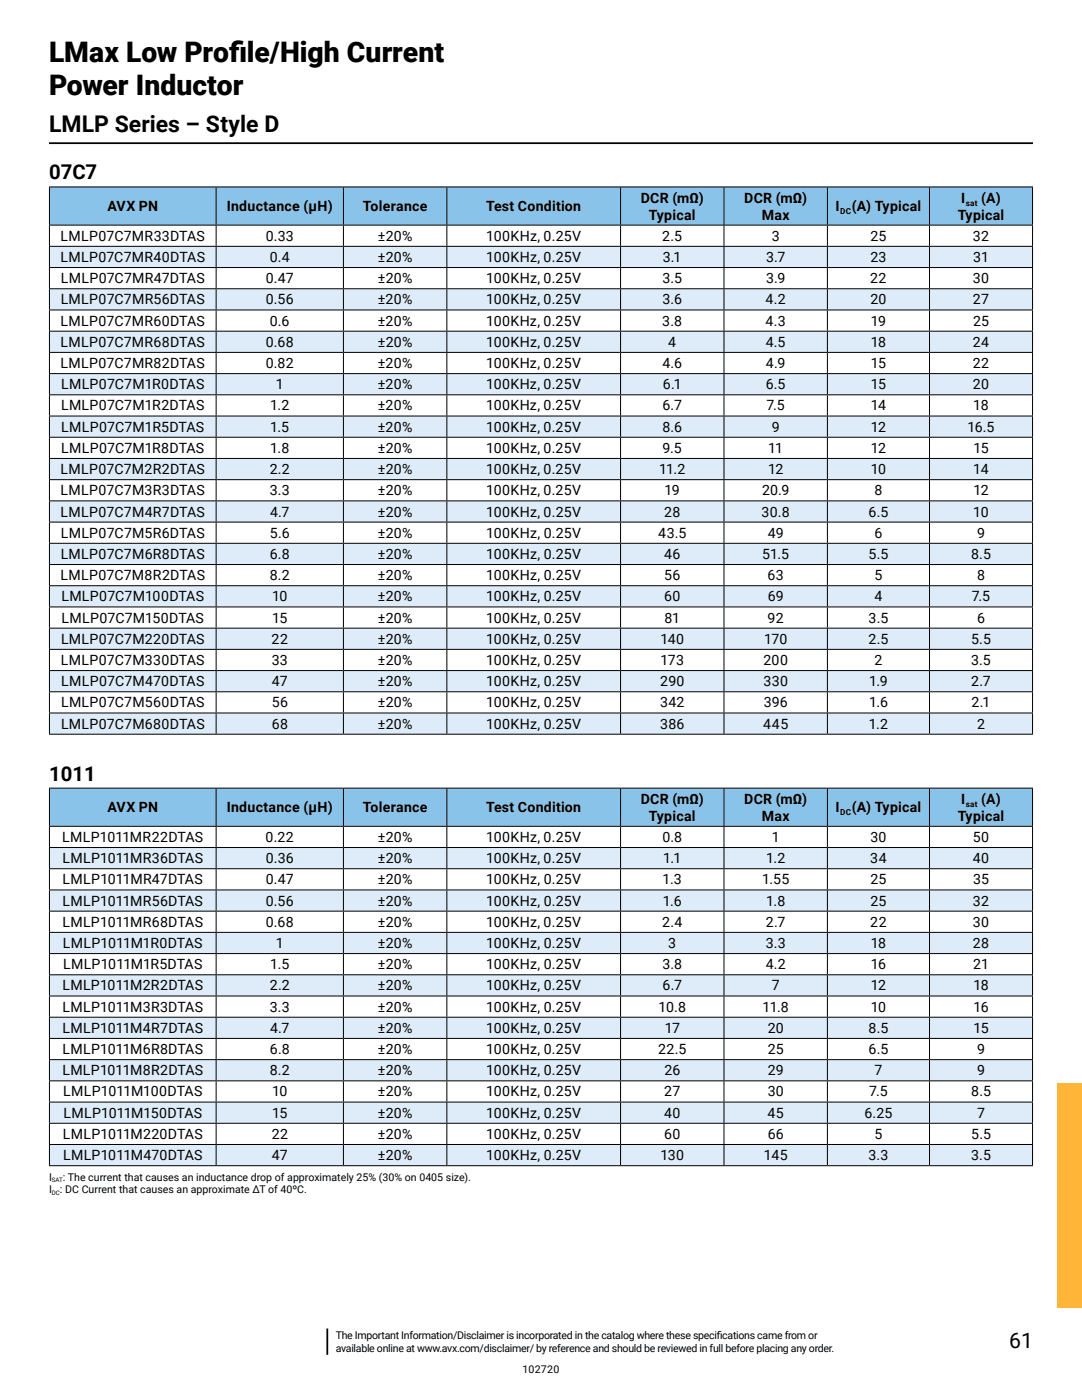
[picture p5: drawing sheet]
<svg xmlns="http://www.w3.org/2000/svg" width="216mm" height="279mm" viewBox="0 0 216 279" stroke-linecap="round" stroke-linejoin="round" font-family="sans-serif">
<defs><g id="words">
<g font-size="5.6">
<text x="9.8" y="12.3">LMax Low Prof</text>
<text x="45.7" y="12.3">ile/High Current</text>
<text x="9.8" y="19.1">Power Inductor</text>
</g>
<text font-size="4.6" x="9.8" y="26.4">LMLP Series – Style D</text>
<text font-size="4.2" x="201.4" y="269.1">61</text>
<g font-size="4.1">
<text x="9.8" y="35.8">07C7</text>
<text x="9.8" y="155.8">1011</text>
</g>
<g font-size="2.8">
<text x="127.9" y="40.4">DCR (mΩ)</text>
<text x="148.5" y="40.4">DCR (mΩ)</text>
<text x="191.8" y="40.4">I</text>
<text x="195.8" y="40.4">(A)</text>
<text x="21.4" y="42.1">AVX PN</text>
<text x="45.2" y="42.1">Inductance (μH)</text>
<text x="72.4" y="42.1">Tolerance</text>
<text x="97" y="42.1">Test Condition</text>
<text x="129.5" y="43.8">Typical</text>
<text x="152" y="43.8">Max</text>
<text x="166.7" y="42.1">I</text>
<text x="169.9" y="42.1">(A) Typical</text>
<text x="191.1" y="43.8">Typical</text>
<text x="12.1" y="52.3">LMLP07C7MR40DTAS</text>
<text x="12.1" y="48">LMLP07C7MR33DTAS</text>
<text x="53" y="48">0.33</text>
<text x="53.9" y="52.3">0.4</text>
<text x="75.4" y="48">±20%</text>
<text x="75.4" y="52.3">±20%</text>
<text x="97" y="48">100KHz, 0.25V</text>
<text x="97" y="52.3">100KHz, 0.25V</text>
<text x="132.2" y="48">2.5</text>
<text x="132.3" y="52.3">3.1</text>
<text x="152.8" y="52.3">3.7</text>
<text x="154" y="48">3</text>
<text x="173.7" y="52.3">23</text>
<text x="173.7" y="48">25</text>
<text x="194.1" y="48">32</text>
<text x="194.2" y="52.3">31</text>
<text x="12.1" y="56.5">LMLP07C7MR47DTAS</text>
<text x="53.1" y="56.5">0.47</text>
<text x="75.4" y="56.5">±20%</text>
<text x="97" y="56.5">100KHz, 0.25V</text>
<text x="132.2" y="56.5">3.5</text>
<text x="152.9" y="56.5">3.9</text>
<text x="173.7" y="56.5">22</text>
<text x="194.1" y="56.5">30</text>
<text x="12.1" y="65">LMLP07C7MR60DTAS</text>
<text x="12.1" y="60.7">LMLP07C7MR56DTAS</text>
<text x="53" y="60.7">0.56</text>
<text x="53.9" y="65">0.6</text>
<text x="75.4" y="60.7">±20%</text>
<text x="75.4" y="65">±20%</text>
<text x="97" y="60.7">100KHz, 0.25V</text>
<text x="97" y="65">100KHz, 0.25V</text>
<text x="132.2" y="65">3.8</text>
<text x="132.2" y="60.7">3.6</text>
<text x="152.8" y="60.7">4.2</text>
<text x="152.8" y="65">4.3</text>
<text x="173.7" y="60.7">20</text>
<text x="173.8" y="65">19</text>
<text x="194.1" y="60.7">27</text>
<text x="194.2" y="65">25</text>
<text x="12.1" y="69.2">LMLP07C7MR68DTAS</text>
<text x="53" y="69.2">0.68</text>
<text x="75.4" y="69.2">±20%</text>
<text x="97" y="69.2">100KHz, 0.25V</text>
<text x="133.3" y="69.2">4</text>
<text x="152.8" y="69.2">4.5</text>
<text x="173.8" y="69.2">18</text>
<text x="194.1" y="69.2">24</text>
<text x="12.1" y="73.4">LMLP07C7MR82DTAS</text>
<text x="12.2" y="77.7">LMLP07C7M1R0DTAS</text>
<text x="53" y="73.4">0.82</text>
<text x="55" y="77.7">1</text>
<text x="75.4" y="73.4">±20%</text>
<text x="75.4" y="77.7">±20%</text>
<text x="97" y="73.4">100KHz, 0.25V</text>
<text x="97" y="77.7">100KHz, 0.25V</text>
<text x="132.2" y="73.4">4.6</text>
<text x="132.3" y="77.7">6.1</text>
<text x="152.8" y="77.7">6.5</text>
<text x="152.8" y="73.4">4.9</text>
<text x="173.8" y="73.4">15</text>
<text x="173.8" y="77.7">15</text>
<text x="194.1" y="73.4">22</text>
<text x="194.1" y="77.7">20</text>
<text x="12.2" y="81.9">LMLP07C7M1R2DTAS</text>
<text x="53.9" y="81.9">1.2</text>
<text x="75.4" y="81.9">±20%</text>
<text x="97" y="81.9">100KHz, 0.25V</text>
<text x="132.2" y="81.9">6.7</text>
<text x="152.9" y="81.9">7.5</text>
<text x="173.7" y="81.9">14</text>
<text x="194.2" y="81.9">18</text>
<text x="12.2" y="86.1">LMLP07C7M1R5DTAS</text>
<text x="53.9" y="86.1">1.5</text>
<text x="75.4" y="86.1">±20%</text>
<text x="97" y="86.1">100KHz, 0.25V</text>
<text x="132.2" y="86.1">8.6</text>
<text x="154" y="86.1">9</text>
<text x="173.8" y="86.1">12</text>
<text x="193" y="86.1">16.5</text>
<text x="12.1" y="94.6">LMLP07C7M2R2DTAS</text>
<text x="12.2" y="90.4">LMLP07C7M1R8DTAS</text>
<text x="53.8" y="94.6">2.2</text>
<text x="53.9" y="90.4">1.8</text>
<text x="75.4" y="94.6">±20%</text>
<text x="75.4" y="90.4">±20%</text>
<text x="97" y="94.6">100KHz, 0.25V</text>
<text x="97" y="90.4">100KHz, 0.25V</text>
<text x="131.5" y="94.6">11.2</text>
<text x="132.2" y="90.4">9.5</text>
<text x="153.3" y="94.6">12</text>
<text x="153.3" y="90.4">11</text>
<text x="173.7" y="94.6">10</text>
<text x="173.8" y="90.4">12</text>
<text x="194.2" y="94.6">14</text>
<text x="194.2" y="90.4">15</text>
<text x="12.1" y="98.8">LMLP07C7M3R3DTAS</text>
<text x="53.8" y="98.8">3.3</text>
<text x="75.4" y="98.8">±20%</text>
<text x="97" y="98.8">100KHz, 0.25V</text>
<text x="132.6" y="98.8">19</text>
<text x="152.1" y="98.8">20.9</text>
<text x="174.5" y="98.8">8</text>
<text x="194.2" y="98.8">12</text>
<text x="12.1" y="103.1">LMLP07C7M4R7DTAS</text>
<text x="12.1" y="107.3">LMLP07C7M5R6DTAS</text>
<text x="53.9" y="107.3">5.6</text>
<text x="53.9" y="103.1">4.7</text>
<text x="75.4" y="103.1">±20%</text>
<text x="75.4" y="107.3">±20%</text>
<text x="97" y="103.1">100KHz, 0.25V</text>
<text x="97" y="107.3">100KHz, 0.25V</text>
<text x="131.3" y="107.3">43.5</text>
<text x="132.5" y="103.1">28</text>
<text x="152" y="103.1">30.8</text>
<text x="153.2" y="107.3">49</text>
<text x="173.3" y="103.1">6.5</text>
<text x="174.5" y="107.3">6</text>
<text x="194.2" y="103.1">10</text>
<text x="195" y="107.3">9</text>
<text x="12.1" y="111.5">LMLP07C7M6R8DTAS</text>
<text x="53.8" y="111.5">6.8</text>
<text x="75.4" y="111.5">±20%</text>
<text x="97" y="111.5">100KHz, 0.25V</text>
<text x="132.5" y="111.5">46</text>
<text x="152.1" y="111.5">51.5</text>
<text x="173.3" y="111.5">5.5</text>
<text x="193.8" y="111.5">8.5</text>
<text x="12.1" y="115.8">LMLP07C7M8R2DTAS</text>
<text x="53.8" y="115.8">8.2</text>
<text x="75.4" y="115.8">±20%</text>
<text x="97" y="115.8">100KHz, 0.25V</text>
<text x="132.5" y="115.8">56</text>
<text x="153.2" y="115.8">63</text>
<text x="174.5" y="115.8">5</text>
<text x="195" y="115.8">8</text>
<text x="12.3" y="120">LMLP07C7M100DTAS</text>
<text x="12.3" y="124.2">LMLP07C7M150DTAS</text>
<text x="54.3" y="120">10</text>
<text x="54.3" y="124.2">15</text>
<text x="75.4" y="120">±20%</text>
<text x="75.4" y="124.2">±20%</text>
<text x="97" y="120">100KHz, 0.25V</text>
<text x="97" y="124.2">100KHz, 0.25V</text>
<text x="132.5" y="120">60</text>
<text x="132.6" y="124.2">81</text>
<text x="153.2" y="124.2">92</text>
<text x="153.2" y="120">69</text>
<text x="173.3" y="124.2">3.5</text>
<text x="174.5" y="120">4</text>
<text x="193.9" y="120">7.5</text>
<text x="195" y="124.2">6</text>
<text x="12.2" y="128.5">LMLP07C7M220DTAS</text>
<text x="54.2" y="128.5">22</text>
<text x="75.4" y="128.5">±20%</text>
<text x="97" y="128.5">100KHz, 0.25V</text>
<text x="131.8" y="128.5">140</text>
<text x="152.5" y="128.5">170</text>
<text x="173.3" y="128.5">2.5</text>
<text x="193.8" y="128.5">5.5</text>
<text x="12.2" y="132.7">LMLP07C7M330DTAS</text>
<text x="12.2" y="136.9">LMLP07C7M470DTAS</text>
<text x="54.2" y="132.7">33</text>
<text x="54.3" y="136.9">47</text>
<text x="75.4" y="132.7">±20%</text>
<text x="75.4" y="136.9">±20%</text>
<text x="97" y="132.7">100KHz, 0.25V</text>
<text x="97" y="136.9">100KHz, 0.25V</text>
<text x="131.7" y="136.9">290</text>
<text x="131.8" y="132.7">173</text>
<text x="152.3" y="132.7">200</text>
<text x="152.4" y="136.9">330</text>
<text x="173.4" y="136.9">1.9</text>
<text x="174.5" y="132.7">2</text>
<text x="193.8" y="132.7">3.5</text>
<text x="193.8" y="136.9">2.7</text>
<text x="12.2" y="141.2">LMLP07C7M560DTAS</text>
<text x="54.2" y="141.2">56</text>
<text x="75.4" y="141.2">±20%</text>
<text x="97" y="141.2">100KHz, 0.25V</text>
<text x="131.7" y="141.2">342</text>
<text x="152.4" y="141.2">396</text>
<text x="173.4" y="141.2">1.6</text>
<text x="193.9" y="141.2">2.1</text>
<text x="12.2" y="145.4">LMLP07C7M680DTAS</text>
<text x="54.2" y="145.4">68</text>
<text x="75.4" y="145.4">±20%</text>
<text x="97" y="145.4">100KHz, 0.25V</text>
<text x="131.7" y="145.4">386</text>
<text x="152.3" y="145.4">445</text>
<text x="173.4" y="145.4">1.2</text>
<text x="195" y="145.4">2</text>
<text x="127.9" y="160.4">DCR (mΩ)</text>
<text x="148.5" y="160.4">DCR (mΩ)</text>
<text x="191.8" y="160.4">I</text>
<text x="195.8" y="160.4">(A)</text>
<text x="21.4" y="162.1">AVX PN</text>
<text x="45.2" y="162.1">Inductance (μH)</text>
<text x="72.4" y="162.1">Tolerance</text>
<text x="97" y="162.1">Test Condition</text>
<text x="129.5" y="163.8">Typical</text>
<text x="152" y="163.8">Max</text>
<text x="166.7" y="162.1">I</text>
<text x="169.9" y="162.1">(A) Typical</text>
<text x="191.1" y="163.8">Typical</text>
<text x="12.4" y="168">LMLP1011MR22DTAS</text>
<text x="12.5" y="172.3">LMLP1011MR36DTAS</text>
<text x="53" y="168">0.22</text>
<text x="53" y="172.3">0.36</text>
<text x="75.4" y="168">±20%</text>
<text x="75.4" y="172.3">±20%</text>
<text x="97" y="168">100KHz, 0.25V</text>
<text x="97" y="172.3">100KHz, 0.25V</text>
<text x="132.2" y="168">0.8</text>
<text x="132.3" y="172.3">1.1</text>
<text x="152.9" y="172.3">1.2</text>
<text x="154" y="168">1</text>
<text x="173.7" y="172.3">34</text>
<text x="173.7" y="168">30</text>
<text x="194.1" y="172.3">40</text>
<text x="194.1" y="168">50</text>
<text x="12.5" y="176.5">LMLP1011MR47DTAS</text>
<text x="53.1" y="176.5">0.47</text>
<text x="75.4" y="176.5">±20%</text>
<text x="97" y="176.5">100KHz, 0.25V</text>
<text x="132.2" y="176.5">1.3</text>
<text x="152.1" y="176.5">1.55</text>
<text x="173.7" y="176.5">25</text>
<text x="194.2" y="176.5">35</text>
<text x="12.5" y="185">LMLP1011MR68DTAS</text>
<text x="12.5" y="180.7">LMLP1011MR56DTAS</text>
<text x="53" y="180.7">0.56</text>
<text x="53" y="185">0.68</text>
<text x="75.4" y="185">±20%</text>
<text x="75.4" y="180.7">±20%</text>
<text x="97" y="185">100KHz, 0.25V</text>
<text x="97" y="180.7">100KHz, 0.25V</text>
<text x="132.1" y="185">2.4</text>
<text x="132.3" y="180.7">1.6</text>
<text x="152.8" y="185">2.7</text>
<text x="152.9" y="180.7">1.8</text>
<text x="173.7" y="185">22</text>
<text x="173.7" y="180.7">25</text>
<text x="194.1" y="185">30</text>
<text x="194.1" y="180.7">32</text>
<text x="12.6" y="189.2">LMLP1011M1R0DTAS</text>
<text x="55" y="189.2">1</text>
<text x="75.4" y="189.2">±20%</text>
<text x="97" y="189.2">100KHz, 0.25V</text>
<text x="133.4" y="189.2">3</text>
<text x="152.8" y="189.2">3.3</text>
<text x="173.8" y="189.2">18</text>
<text x="194.1" y="189.2">28</text>
<text x="12.5" y="197.7">LMLP1011M2R2DTAS</text>
<text x="12.6" y="193.4">LMLP1011M1R5DTAS</text>
<text x="53.8" y="197.7">2.2</text>
<text x="53.9" y="193.4">1.5</text>
<text x="75.4" y="193.4">±20%</text>
<text x="75.4" y="197.7">±20%</text>
<text x="97" y="193.4">100KHz, 0.25V</text>
<text x="97" y="197.7">100KHz, 0.25V</text>
<text x="132.2" y="193.4">3.8</text>
<text x="132.2" y="197.7">6.7</text>
<text x="152.8" y="193.4">4.2</text>
<text x="154" y="197.7">7</text>
<text x="173.8" y="193.4">16</text>
<text x="173.8" y="197.7">12</text>
<text x="194.2" y="193.4">21</text>
<text x="194.2" y="197.7">18</text>
<text x="12.5" y="201.9">LMLP1011M3R3DTAS</text>
<text x="53.8" y="201.9">3.3</text>
<text x="75.4" y="201.9">±20%</text>
<text x="97" y="201.9">100KHz, 0.25V</text>
<text x="131.4" y="201.9">10.8</text>
<text x="152.2" y="201.9">11.8</text>
<text x="173.8" y="201.9">10</text>
<text x="194.2" y="201.9">16</text>
<text x="12.5" y="206.1">LMLP1011M4R7DTAS</text>
<text x="53.9" y="206.1">4.7</text>
<text x="75.4" y="206.1">±20%</text>
<text x="97" y="206.1">100KHz, 0.25V</text>
<text x="132.6" y="206.1">17</text>
<text x="153.2" y="206.1">20</text>
<text x="173.3" y="206.1">8.5</text>
<text x="194.3" y="206.1">15</text>
<text x="12.5" y="214.6">LMLP1011M8R2DTAS</text>
<text x="12.5" y="210.4">LMLP1011M6R8DTAS</text>
<text x="53.8" y="214.6">8.2</text>
<text x="53.9" y="210.4">6.8</text>
<text x="75.4" y="210.4">±20%</text>
<text x="75.4" y="214.6">±20%</text>
<text x="97" y="210.4">100KHz, 0.25V</text>
<text x="97" y="214.6">100KHz, 0.25V</text>
<text x="131.3" y="210.4">22.5</text>
<text x="132.6" y="214.6">26</text>
<text x="153.2" y="214.6">29</text>
<text x="153.2" y="210.4">25</text>
<text x="173.3" y="210.4">6.5</text>
<text x="174.5" y="214.6">7</text>
<text x="195" y="210.4">9</text>
<text x="195" y="214.6">9</text>
<text x="12.6" y="218.8">LMLP1011M100DTAS</text>
<text x="54.3" y="218.8">10</text>
<text x="75.4" y="218.8">±20%</text>
<text x="97" y="218.8">100KHz, 0.25V</text>
<text x="132.6" y="218.8">27</text>
<text x="153.2" y="218.8">30</text>
<text x="173.5" y="218.8">7.5</text>
<text x="193.8" y="218.8">8.5</text>
<text x="12.6" y="227.3">LMLP1011M220DTAS</text>
<text x="12.7" y="223.1">LMLP1011M150DTAS</text>
<text x="54.2" y="227.3">22</text>
<text x="54.3" y="223.1">15</text>
<text x="75.4" y="223.1">±20%</text>
<text x="75.4" y="227.3">±20%</text>
<text x="97" y="223.1">100KHz, 0.25V</text>
<text x="97" y="227.3">100KHz, 0.25V</text>
<text x="132.5" y="223.1">40</text>
<text x="132.5" y="227.3">60</text>
<text x="153.2" y="223.1">45</text>
<text x="153.2" y="227.3">66</text>
<text x="172.5" y="223.1">6.25</text>
<text x="174.5" y="227.3">5</text>
<text x="193.8" y="227.3">5.5</text>
<text x="195" y="223.1">7</text>
<text x="12.6" y="231.5">LMLP1011M470DTAS</text>
<text x="54.3" y="231.5">47</text>
<text x="75.4" y="231.5">±20%</text>
<text x="97" y="231.5">100KHz, 0.25V</text>
<text x="131.8" y="231.5">130</text>
<text x="152.4" y="231.5">145</text>
<text x="173.3" y="231.5">3.3</text>
<text x="193.8" y="231.5">3.5</text>
</g>
<g font-size="2.1">
<text x="9.8" y="235.6">I</text>
<text x="9.8" y="238.2">I</text>
<text x="12" y="238.2">: DC Current that causes an approximate ΔT of 40ºC.</text>
<text x="12.6" y="235.6">: The current that causes an inductance drop of approximately 25% (30% on 0405 size).</text>
<text x="67" y="267.3">The Important Information/Disclaimer is incorporated in the catalog where these specif</text>
<text x="67" y="269.8">available online at www.avx.com/disclaimer/ by reference and should be reviewed in full before placing any order.</text>
<text x="143" y="267.3">ications came from or</text>
<text x="104.3" y="273.9">102720</text>
</g>
<g font-size="1.6">
<text x="192.7" y="41">sat</text>
<text x="167.7" y="42.7">DC</text>
<text x="192.7" y="161">sat</text>
<text x="167.7" y="162.7">DC</text>
</g>
<g font-size="1.2">
<text x="10.4" y="236">SAT</text>
<text x="10.4" y="238.5">DC</text>
</g>
</g></defs>
<path d="M9.8 28.6h196.3M65.3 265.1v5.3" fill="none" stroke="#000" stroke-width=".35"/>
<path d="M211 216.2h4.9v44.9h-4.9z" fill="#feb538"/>
<path d="M9.9 37.3h33.2v7.6h-33.2zM43.1 37.3h25.4v7.6h-25.4zM68.5 37.3h20.7v7.6h-20.7zM89.2 37.3h34.6v7.6h-34.6zM123.8 37.3h20.7v7.6h-20.7zM144.5 37.3h20.6v7.6h-20.6zM165.1 37.3h20.4v7.6h-20.4zM185.5 37.3h20.5v7.6h-20.5z" fill="#8ac3e9"/>
<path d="M9.9 49.2h33.2v4.2h-33.2zM43.1 49.2h25.4v4.2h-25.4zM68.5 49.2h20.7v4.2h-20.7zM89.2 49.2h34.6v4.2h-34.6zM123.8 49.2h20.7v4.2h-20.7zM144.5 49.2h20.6v4.2h-20.6zM165.1 49.2h20.4v4.2h-20.4zM185.5 49.2h20.5v4.2h-20.5zM9.9 57.6h33.2v4.3h-33.2zM43.1 57.6h25.4v4.3h-25.4zM68.5 57.6h20.7v4.3h-20.7zM89.2 57.6h34.6v4.3h-34.6zM123.8 57.6h20.7v4.3h-20.7zM144.5 57.6h20.6v4.3h-20.6zM165.1 57.6h20.4v4.3h-20.4zM185.5 57.6h20.5v4.3h-20.5zM9.9 66.1h33.2v4.2h-33.2zM43.1 66.1h25.4v4.2h-25.4zM68.5 66.1h20.7v4.2h-20.7zM89.2 66.1h34.6v4.2h-34.6zM123.8 66.1h20.7v4.2h-20.7zM144.5 66.1h20.6v4.2h-20.6zM165.1 66.1h20.4v4.2h-20.4zM185.5 66.1h20.5v4.2h-20.5zM9.9 74.6h33.2v4.2h-33.2zM43.1 74.6h25.4v4.2h-25.4zM68.5 74.6h20.7v4.2h-20.7zM89.2 74.6h34.6v4.2h-34.6zM123.8 74.6h20.7v4.2h-20.7zM144.5 74.6h20.6v4.2h-20.6zM165.1 74.6h20.4v4.2h-20.4zM185.5 74.6h20.5v4.2h-20.5zM9.9 83h33.2v4.3h-33.2zM43.1 83h25.4v4.3h-25.4zM68.5 83h20.7v4.3h-20.7zM89.2 83h34.6v4.3h-34.6zM123.8 83h20.7v4.3h-20.7zM144.5 83h20.6v4.3h-20.6zM165.1 83h20.4v4.3h-20.4zM185.5 83h20.5v4.3h-20.5zM9.9 91.5h33.2v4.2h-33.2zM43.1 91.5h25.4v4.2h-25.4zM68.5 91.5h20.7v4.2h-20.7zM89.2 91.5h34.6v4.2h-34.6zM123.8 91.5h20.7v4.2h-20.7zM144.5 91.5h20.6v4.2h-20.6zM165.1 91.5h20.4v4.2h-20.4zM185.5 91.5h20.5v4.2h-20.5zM9.9 100h33.2v4.2h-33.2zM43.1 100h25.4v4.2h-25.4zM68.5 100h20.7v4.2h-20.7zM89.2 100h34.6v4.2h-34.6zM123.8 100h20.7v4.2h-20.7zM144.5 100h20.6v4.2h-20.6zM165.1 100h20.4v4.2h-20.4zM185.5 100h20.5v4.2h-20.5zM9.9 108.4h33.2v4.3h-33.2zM43.1 108.4h25.4v4.3h-25.4zM68.5 108.4h20.7v4.3h-20.7zM89.2 108.4h34.6v4.3h-34.6zM123.8 108.4h20.7v4.3h-20.7zM144.5 108.4h20.6v4.3h-20.6zM165.1 108.4h20.4v4.3h-20.4zM185.5 108.4h20.5v4.3h-20.5zM9.9 116.9h33.2v4.2h-33.2zM43.1 116.9h25.4v4.2h-25.4zM68.5 116.9h20.7v4.2h-20.7zM89.2 116.9h34.6v4.2h-34.6zM123.8 116.9h20.7v4.2h-20.7zM144.5 116.9h20.6v4.2h-20.6zM165.1 116.9h20.4v4.2h-20.4zM185.5 116.9h20.5v4.2h-20.5zM9.9 125.4h33.2v4.2h-33.2zM43.1 125.4h25.4v4.2h-25.4zM68.5 125.4h20.7v4.2h-20.7zM89.2 125.4h34.6v4.2h-34.6zM123.8 125.4h20.7v4.2h-20.7zM144.5 125.4h20.6v4.2h-20.6zM165.1 125.4h20.4v4.2h-20.4zM185.5 125.4h20.5v4.2h-20.5zM9.9 133.8h33.2v4.3h-33.2zM43.1 133.8h25.4v4.3h-25.4zM68.5 133.8h20.7v4.3h-20.7zM89.2 133.8h34.6v4.3h-34.6zM123.8 133.8h20.7v4.3h-20.7zM144.5 133.8h20.6v4.3h-20.6zM165.1 133.8h20.4v4.3h-20.4zM185.5 133.8h20.5v4.3h-20.5zM9.9 142.3h33.2v4.2h-33.2zM43.1 142.3h25.4v4.2h-25.4zM68.5 142.3h20.7v4.2h-20.7zM89.2 142.3h34.6v4.2h-34.6zM123.8 142.3h20.7v4.2h-20.7zM144.5 142.3h20.6v4.2h-20.6zM165.1 142.3h20.4v4.2h-20.4zM185.5 142.3h20.5v4.2h-20.5z" fill="#ddecf8"/>
<g fill="none" stroke="#000" stroke-width=".2">
<path d="M9.8 37.3h196.3M9.9 37.4v7.4M43.1 37.4v7.4M68.5 37.4v7.4M89.2 37.4v7.4M123.8 37.4v7.4M144.5 37.4v7.4M165.1 37.4v7.4M185.5 37.4v7.4M206 37.4v7.4M9.8 44.9h196.3M9.8 49.2h196.3"/>
<path d="M9.8 53.4h196.3M9.8 57.6h196.3M9.9 45v4.1M9.9 49.2v4.1M9.9 53.5v4M9.9 57.7v4.1M43.1 45v4.1M43.1 49.2v4.1M43.1 53.5v4M43.1 57.7v4.1M68.5 45v4.1M68.5 49.2v4.1"/>
<path d="M68.5 53.5v4M68.5 57.7v4.1M89.2 45v4.1M89.2 49.2v4.1M89.2 53.5v4M89.2 57.7v4.1M123.8 45v4.1M123.8 49.2v4.1M123.8 53.5v4M123.8 57.7v4.1M144.5 45v4.1M144.5 49.2v4.1"/>
<path d="M144.5 53.5v4M144.5 57.7v4.1M165.1 45v4.1M165.1 49.2v4.1M165.1 53.5v4M165.1 57.7v4.1M185.5 45v4.1M185.5 49.2v4.1M185.5 53.5v4M185.5 57.7v4.1M206 45v4.1M206 49.2v4.1"/>
<path d="M206 53.5v4M206 57.7v4.1M9.8 61.9h196.3M9.8 66.1h196.3M9.8 70.3h196.3M9.8 74.6h196.3M9.8 78.8h196.3M9.9 61.9v4.1M9.9 66.2v4M9.9 70.4v4.1M9.9 74.6v4.1M9.9 78.9v4"/>
<path d="M43.1 61.9v4.1M43.1 66.2v4M43.1 70.4v4.1M43.1 74.6v4.1M43.1 78.9v4M68.5 61.9v4.1M68.5 66.2v4M68.5 70.4v4.1M68.5 74.6v4.1M68.5 78.9v4M89.2 61.9v4.1M89.2 66.2v4"/>
<path d="M89.2 70.4v4.1M89.2 74.6v4.1M89.2 78.9v4M123.8 61.9v4.1M123.8 66.2v4M123.8 70.4v4.1M123.8 74.6v4.1M123.8 78.9v4M144.5 61.9v4.1M144.5 66.2v4M144.5 70.4v4.1M144.5 74.6v4.1"/>
<path d="M144.5 78.9v4M165.1 61.9v4.1M165.1 66.2v4M165.1 70.4v4.1M165.1 74.6v4.1M165.1 78.9v4M185.5 61.9v4.1M185.5 66.2v4M185.5 70.4v4.1M185.5 74.6v4.1M185.5 78.9v4M206 61.9v4.1"/>
<path d="M206 66.2v4M206 70.4v4.1M206 74.6v4.1M206 78.9v4M9.8 83h196.3M9.8 87.3h196.3M9.8 91.5h196.3M9.8 95.7h196.3M9.8 100h196.3M9.9 83.1v4.1M9.9 87.3v4.1M9.9 91.6v4"/>
<path d="M9.9 95.8v4.1M43.1 83.1v4.1M43.1 87.3v4.1M43.1 91.6v4M43.1 95.8v4.1M68.5 83.1v4.1M68.5 87.3v4.1M68.5 91.6v4M68.5 95.8v4.1M89.2 83.1v4.1M89.2 87.3v4.1M89.2 91.6v4"/>
<path d="M89.2 95.8v4.1M123.8 83.1v4.1M123.8 87.3v4.1M123.8 91.6v4M123.8 95.8v4.1M144.5 83.1v4.1M144.5 87.3v4.1M144.5 91.6v4M144.5 95.8v4.1M165.1 83.1v4.1M165.1 87.3v4.1M165.1 91.6v4"/>
<path d="M165.1 95.8v4.1M185.5 83.1v4.1M185.5 87.3v4.1M185.5 91.6v4M185.5 95.8v4.1M206 83.1v4.1M206 87.3v4.1M206 91.6v4M206 95.8v4.1M9.8 104.2h196.3M9.8 108.4h196.3M9.8 112.7h196.3"/>
<path d="M9.8 116.9h196.3M9.9 100v4.1M9.9 104.3v4M9.9 108.5v4.1M9.9 112.7v4.1M9.9 117v4M43.1 100v4.1M43.1 104.3v4M43.1 108.5v4.1M43.1 112.7v4.1M43.1 117v4M68.5 100v4.1"/>
<path d="M68.5 104.3v4M68.5 108.5v4.1M68.5 112.7v4.1M68.5 117v4M89.2 100v4.1M89.2 104.3v4M89.2 108.5v4.1M89.2 112.7v4.1M89.2 117v4M123.8 100v4.1M123.8 104.3v4M123.8 108.5v4.1"/>
<path d="M123.8 112.7v4.1M123.8 117v4M144.5 100v4.1M144.5 104.3v4M144.5 108.5v4.1M144.5 112.7v4.1M144.5 117v4M165.1 100v4.1M165.1 104.3v4M165.1 108.5v4.1M165.1 112.7v4.1M165.1 117v4"/>
<path d="M185.5 100v4.1M185.5 104.3v4M185.5 108.5v4.1M185.5 112.7v4.1M185.5 117v4M206 100v4.1M206 104.3v4M206 108.5v4.1M206 112.7v4.1M206 117v4M9.8 121.1h196.3M9.8 125.4h196.3"/>
<path d="M9.8 129.6h196.3M9.8 133.8h196.3M9.8 138.1h196.3M9.9 121.2v4.1M9.9 125.4v4.1M9.9 129.7v4M9.9 133.9v4.1M9.9 138.1v4.1M43.1 121.2v4.1M43.1 125.4v4.1M43.1 129.7v4M43.1 133.9v4.1"/>
<path d="M43.1 138.1v4.1M68.5 121.2v4.1M68.5 125.4v4.1M68.5 129.7v4M68.5 133.9v4.1M68.5 138.1v4.1M89.2 121.2v4.1M89.2 125.4v4.1M89.2 129.7v4M89.2 133.9v4.1M89.2 138.1v4.1M123.8 121.2v4.1"/>
<path d="M123.8 125.4v4.1M123.8 129.7v4M123.8 133.9v4.1M123.8 138.1v4.1M144.5 121.2v4.1M144.5 125.4v4.1M144.5 129.7v4M144.5 133.9v4.1M144.5 138.1v4.1M165.1 121.2v4.1M165.1 125.4v4.1M165.1 129.7v4"/>
<path d="M165.1 133.9v4.1M165.1 138.1v4.1M185.5 121.2v4.1M185.5 125.4v4.1M185.5 129.7v4M185.5 133.9v4.1M185.5 138.1v4.1M206 121.2v4.1M206 125.4v4.1M206 129.7v4M206 133.9v4.1M206 138.1v4.1"/>
<path d="M9.8 142.3h196.3M9.8 146.5h196.3M9.9 142.4v4M43.1 142.4v4M68.5 142.4v4M89.2 142.4v4M123.8 142.4v4M144.5 142.4v4M165.1 142.4v4M185.5 142.4v4M206 142.4v4"/>
</g>
<path d="M9.9 157.3h33.2v7.6h-33.2zM43.1 157.3h25.4v7.6h-25.4zM68.5 157.3h20.7v7.6h-20.7zM89.2 157.3h34.6v7.6h-34.6zM123.8 157.3h20.7v7.6h-20.7zM144.5 157.3h20.6v7.6h-20.6zM165.1 157.3h20.4v7.6h-20.4zM185.5 157.3h20.5v7.6h-20.5z" fill="#8ac3e9"/>
<path d="M9.9 169.1h33.2v4.3h-33.2zM43.1 169.1h25.4v4.3h-25.4zM68.5 169.1h20.7v4.3h-20.7zM89.2 169.1h34.6v4.3h-34.6zM123.8 169.1h20.7v4.3h-20.7zM144.5 169.1h20.6v4.3h-20.6zM165.1 169.1h20.4v4.3h-20.4zM185.5 169.1h20.5v4.3h-20.5zM9.9 177.6h33.2v4.2h-33.2zM43.1 177.6h25.4v4.2h-25.4zM68.5 177.6h20.7v4.2h-20.7zM89.2 177.6h34.6v4.2h-34.6zM123.8 177.6h20.7v4.2h-20.7zM144.5 177.6h20.6v4.2h-20.6zM165.1 177.6h20.4v4.2h-20.4zM185.5 177.6h20.5v4.2h-20.5zM9.9 186.1h33.2v4.2h-33.2zM43.1 186.1h25.4v4.2h-25.4zM68.5 186.1h20.7v4.2h-20.7zM89.2 186.1h34.6v4.2h-34.6zM123.8 186.1h20.7v4.2h-20.7zM144.5 186.1h20.6v4.2h-20.6zM165.1 186.1h20.4v4.2h-20.4zM185.5 186.1h20.5v4.2h-20.5zM9.9 194.5h33.2v4.3h-33.2zM43.1 194.5h25.4v4.3h-25.4zM68.5 194.5h20.7v4.3h-20.7zM89.2 194.5h34.6v4.3h-34.6zM123.8 194.5h20.7v4.3h-20.7zM144.5 194.5h20.6v4.3h-20.6zM165.1 194.5h20.4v4.3h-20.4zM185.5 194.5h20.5v4.3h-20.5zM9.9 203h33.2v4.2h-33.2zM43.1 203h25.4v4.2h-25.4zM68.5 203h20.7v4.2h-20.7zM89.2 203h34.6v4.2h-34.6zM123.8 203h20.7v4.2h-20.7zM144.5 203h20.6v4.2h-20.6zM165.1 203h20.4v4.2h-20.4zM185.5 203h20.5v4.2h-20.5zM9.9 211.5h33.2v4.2h-33.2zM43.1 211.5h25.4v4.2h-25.4zM68.5 211.5h20.7v4.2h-20.7zM89.2 211.5h34.6v4.2h-34.6zM123.8 211.5h20.7v4.2h-20.7zM144.5 211.5h20.6v4.2h-20.6zM165.1 211.5h20.4v4.2h-20.4zM185.5 211.5h20.5v4.2h-20.5zM9.9 219.9h33.2v4.3h-33.2zM43.1 219.9h25.4v4.3h-25.4zM68.5 219.9h20.7v4.3h-20.7zM89.2 219.9h34.6v4.3h-34.6zM123.8 219.9h20.7v4.3h-20.7zM144.5 219.9h20.6v4.3h-20.6zM165.1 219.9h20.4v4.3h-20.4zM185.5 219.9h20.5v4.3h-20.5zM9.9 228.4h33.2v4.2h-33.2zM43.1 228.4h25.4v4.2h-25.4zM68.5 228.4h20.7v4.2h-20.7zM89.2 228.4h34.6v4.2h-34.6zM123.8 228.4h20.7v4.2h-20.7zM144.5 228.4h20.6v4.2h-20.6zM165.1 228.4h20.4v4.2h-20.4zM185.5 228.4h20.5v4.2h-20.5z" fill="#ddecf8"/>
<g fill="none" stroke="#000" stroke-width=".2">
<path d="M9.8 157.3h196.3M9.9 157.4v7.4M43.1 157.4v7.4M68.5 157.4v7.4M89.2 157.4v7.4M123.8 157.4v7.4M144.5 157.4v7.4M165.1 157.4v7.4M185.5 157.4v7.4M206 157.4v7.4M9.8 164.9h196.3M9.8 169.1h196.3"/>
<path d="M9.8 173.4h196.3M9.8 177.6h196.3M9.9 165v4.1M9.9 169.2v4.1M9.9 173.5v4M9.9 177.7v4.1M43.1 165v4.1M43.1 169.2v4.1M43.1 173.5v4M43.1 177.7v4.1M68.5 165v4.1M68.5 169.2v4.1"/>
<path d="M68.5 173.5v4M68.5 177.7v4.1M89.2 165v4.1M89.2 169.2v4.1M89.2 173.5v4M89.2 177.7v4.1M123.8 165v4.1M123.8 169.2v4.1M123.8 173.5v4M123.8 177.7v4.1M144.5 165v4.1M144.5 169.2v4.1"/>
<path d="M144.5 173.5v4M144.5 177.7v4.1M165.1 165v4.1M165.1 169.2v4.1M165.1 173.5v4M165.1 177.7v4.1M185.5 165v4.1M185.5 169.2v4.1M185.5 173.5v4M185.5 177.7v4.1M206 165v4.1M206 169.2v4.1"/>
<path d="M206 173.5v4M206 177.7v4.1M9.8 181.8h196.3M9.8 186.1h196.3M9.8 190.3h196.3M9.8 194.5h196.3M9.8 198.8h196.3M9.9 181.9v4.1M9.9 186.2v4M9.9 190.4v4.1M9.9 194.6v4.1M9.9 198.9v4"/>
<path d="M43.1 181.9v4.1M43.1 186.2v4M43.1 190.4v4.1M43.1 194.6v4.1M43.1 198.9v4M68.5 181.9v4.1M68.5 186.2v4M68.5 190.4v4.1M68.5 194.6v4.1M68.5 198.9v4M89.2 181.9v4.1M89.2 186.2v4"/>
<path d="M89.2 190.4v4.1M89.2 194.6v4.1M89.2 198.9v4M123.8 181.9v4.1M123.8 186.2v4M123.8 190.4v4.1M123.8 194.6v4.1M123.8 198.9v4M144.5 181.9v4.1M144.5 186.2v4M144.5 190.4v4.1M144.5 194.6v4.1"/>
<path d="M144.5 198.9v4M165.1 181.9v4.1M165.1 186.2v4M165.1 190.4v4.1M165.1 194.6v4.1M165.1 198.9v4M185.5 181.9v4.1M185.5 186.2v4M185.5 190.4v4.1M185.5 194.6v4.1M185.5 198.9v4M206 181.9v4.1"/>
<path d="M206 186.2v4M206 190.4v4.1M206 194.6v4.1M206 198.9v4M9.8 203h196.3M9.8 207.2h196.3M9.8 211.5h196.3M9.8 215.7h196.3M9.8 219.9h196.3M9.9 203.1v4.1M9.9 207.3v4.1M9.9 211.6v4"/>
<path d="M9.9 215.8v4.1M43.1 203.1v4.1M43.1 207.3v4.1M43.1 211.6v4M43.1 215.8v4.1M68.5 203.1v4.1M68.5 207.3v4.1M68.5 211.6v4M68.5 215.8v4.1M89.2 203.1v4.1M89.2 207.3v4.1M89.2 211.6v4"/>
<path d="M89.2 215.8v4.1M123.8 203.1v4.1M123.8 207.3v4.1M123.8 211.6v4M123.8 215.8v4.1M144.5 203.1v4.1M144.5 207.3v4.1M144.5 211.6v4M144.5 215.8v4.1M165.1 203.1v4.1M165.1 207.3v4.1M165.1 211.6v4"/>
<path d="M165.1 215.8v4.1M185.5 203.1v4.1M185.5 207.3v4.1M185.5 211.6v4M185.5 215.8v4.1M206 203.1v4.1M206 207.3v4.1M206 211.6v4M206 215.8v4.1M9.8 224.2h196.3M9.8 228.4h196.3M9.8 232.6h196.3"/>
<path d="M9.9 220v4.1M9.9 224.3v4M9.9 228.5v4.1M43.1 220v4.1M43.1 224.3v4M43.1 228.5v4.1M68.5 220v4.1M68.5 224.3v4M68.5 228.5v4.1M89.2 220v4.1M89.2 224.3v4M89.2 228.5v4.1"/>
<path d="M123.8 220v4.1M123.8 224.3v4M123.8 228.5v4.1M144.5 220v4.1M144.5 224.3v4M144.5 228.5v4.1M165.1 220v4.1M165.1 224.3v4M165.1 228.5v4.1M185.5 220v4.1M185.5 224.3v4M185.5 228.5v4.1"/>
<path d="M206 220v4.1M206 224.3v4M206 228.5v4.1"/>
</g>
<use href="#words"/>
</svg>
